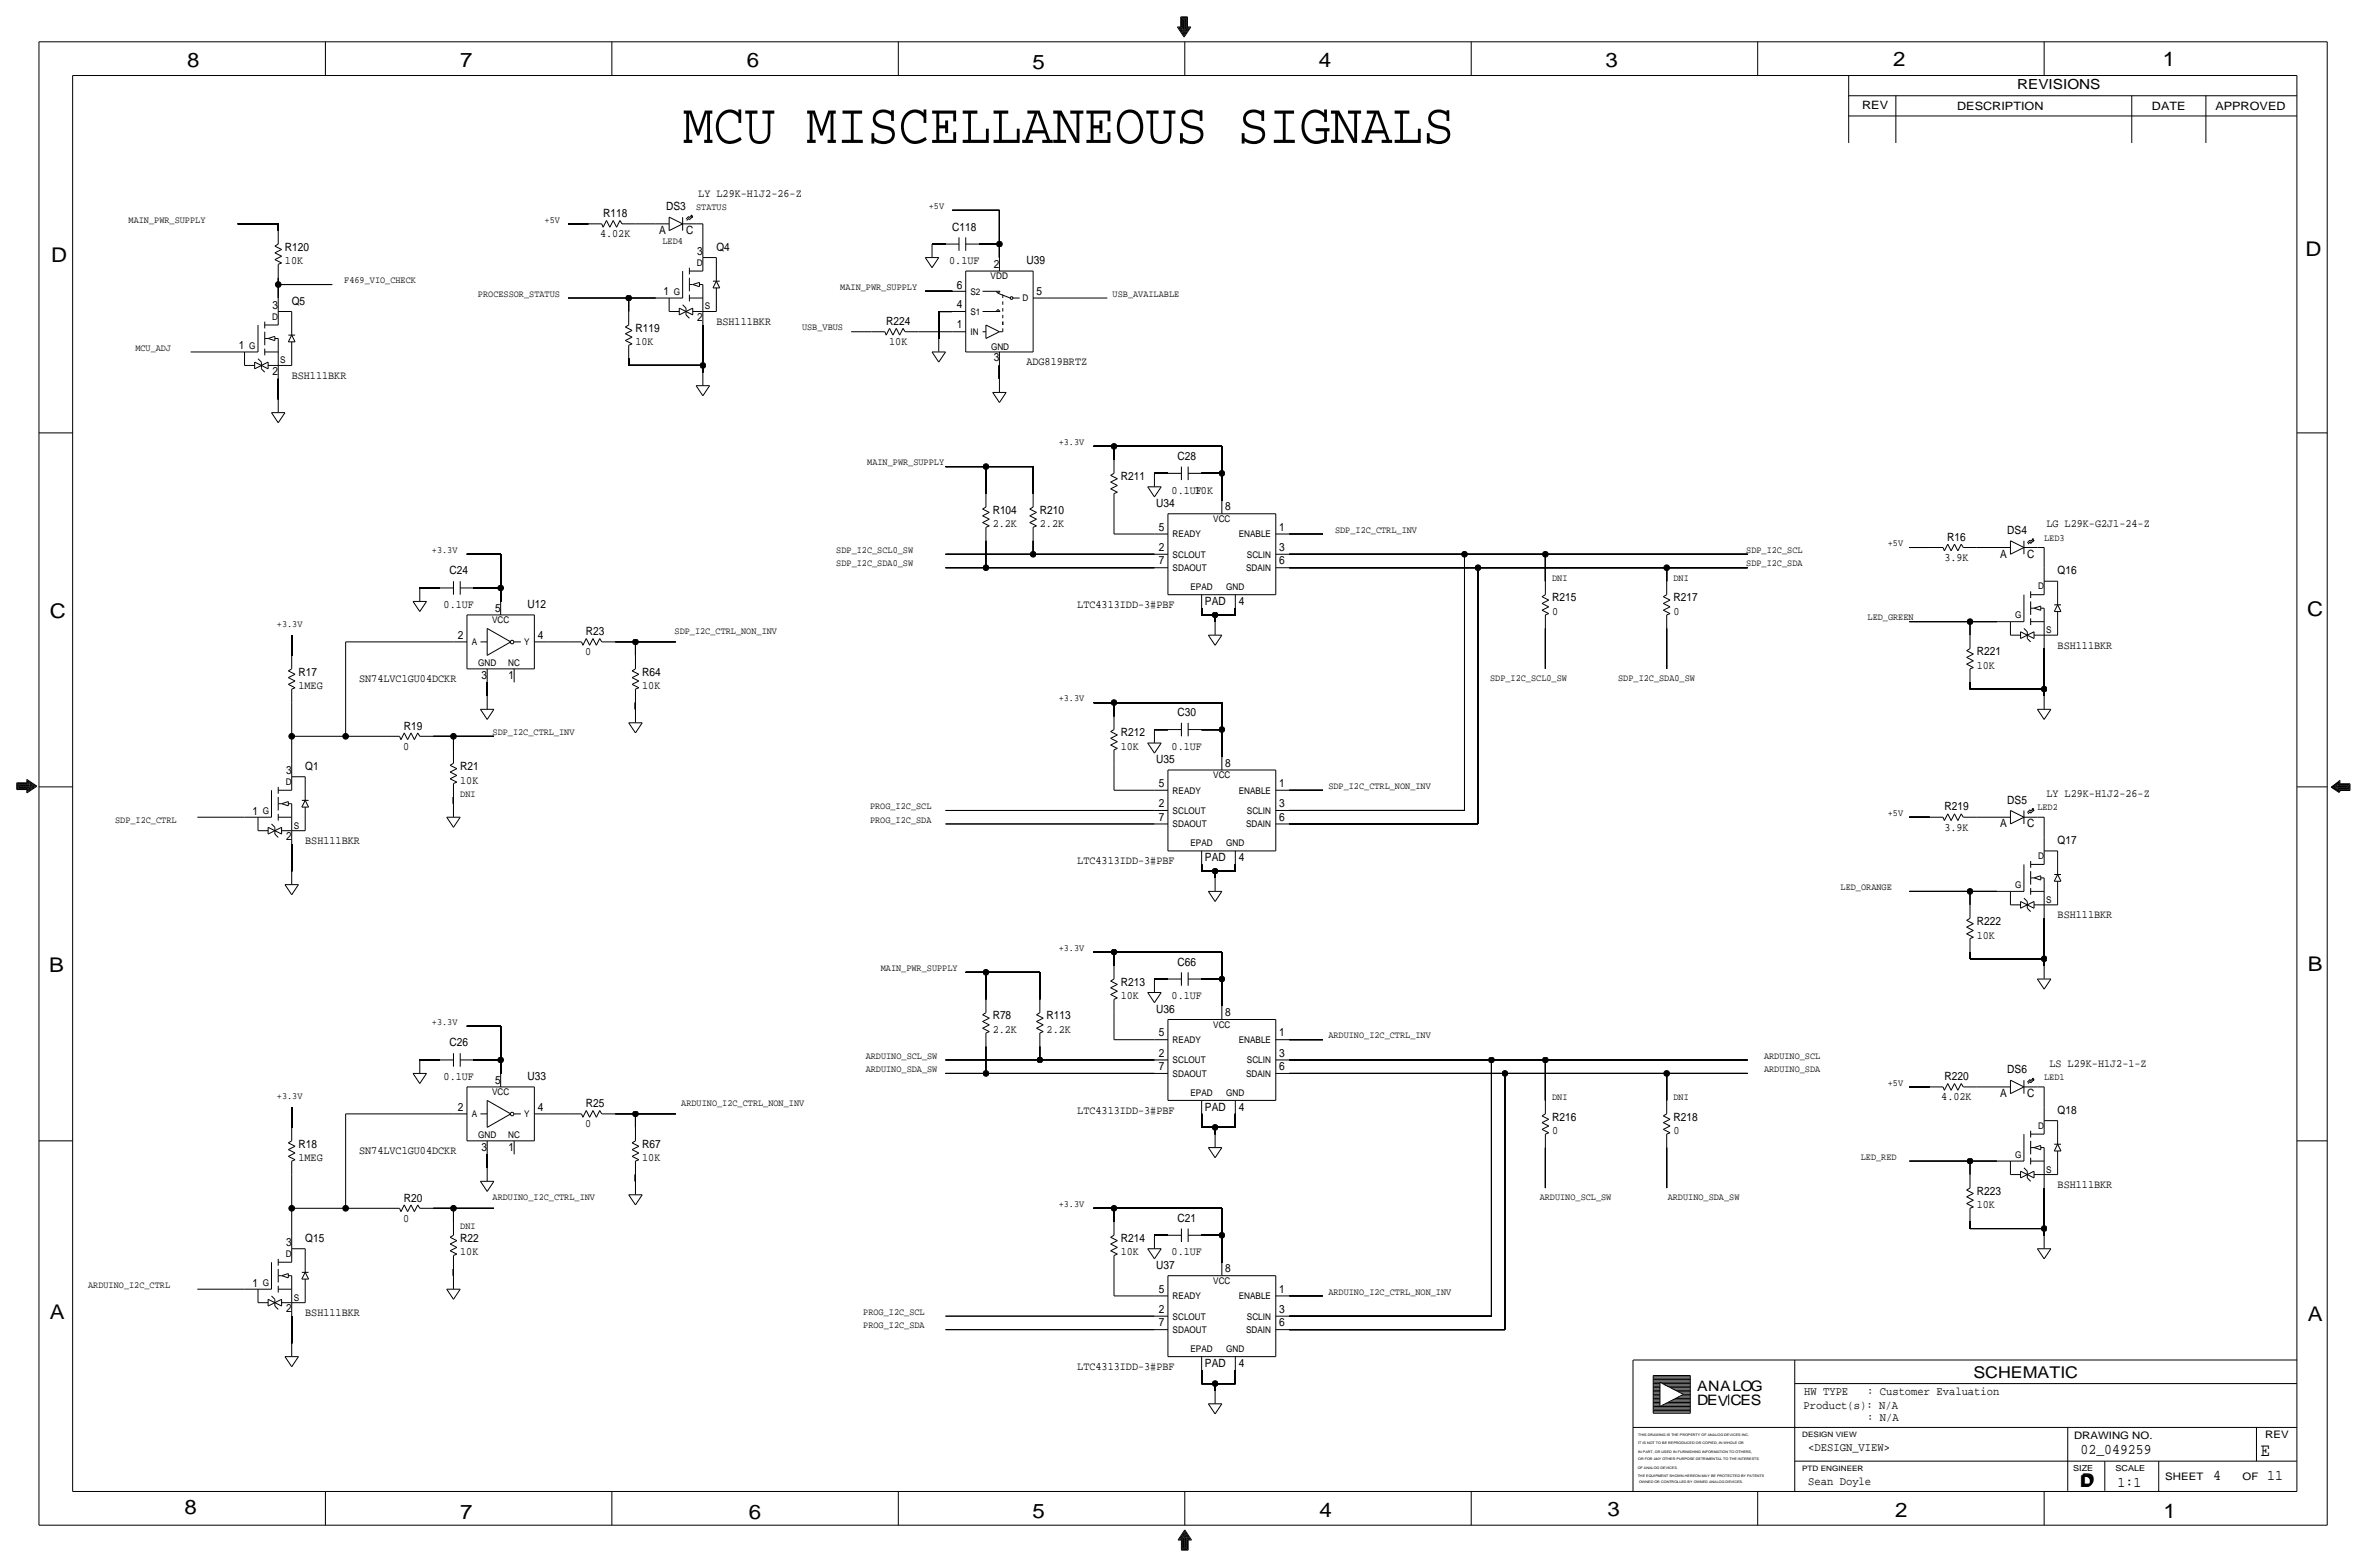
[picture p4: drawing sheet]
<svg xmlns="http://www.w3.org/2000/svg" width="892mm" height="590mm" viewBox="0 0 892 590" stroke-linecap="round" stroke-linejoin="round" font-family="sans-serif">
<defs><g id="words">
<text font-size="21.7" x="257.3" y="53.8">MCU MISCELLANEOUS SIGNALS</text>
<g font-size="7.6">
<text x="70.6" y="25.4">8</text>
<text x="173.4" y="25.4">7</text>
<text x="281.4" y="25.1">6</text>
<text x="389.1" y="26.2">5</text>
<text x="497" y="25.4">4</text>
<text x="605" y="25.1">3</text>
<text x="713.4" y="24.9">2</text>
<text x="815" y="24.9">1</text>
<text x="19.3" y="98.8">D</text>
<text x="868.9" y="96.5">D</text>
<text x="18.7" y="232.7">C</text>
<text x="869.4" y="232.2">C</text>
<text x="869.6" y="365.8">B</text>
<text x="18.5" y="366">B</text>
<text x="18.7" y="496.8">A</text>
<text x="869.6" y="497.6">A</text>
<text x="69.5" y="570.5">8</text>
<text x="173.4" y="572.3">7</text>
<text x="282.1" y="572.3">6</text>
<text x="389.1" y="571.8">5</text>
<text x="497.3" y="571.5">4</text>
<text x="605.7" y="571.2">3</text>
<text x="714.2" y="571.5">2</text>
<text x="815.3" y="572">1</text>
</g>
<text font-size="7" x="851.9" y="548.4">E</text>
<g font-size="6.1">
<text x="743.7" y="518.9">SCHEMATIC</text>
<text x="783.8" y="560.3">D</text>
<text x="784.3" y="559.8">D</text>
</g>
<g font-size="5.6">
<text x="784" y="547.9">02_049259</text>
<text x="834.1" y="557.5">4</text>
<text x="854.4" y="557.5">11</text>
<text x="798" y="560.1">1:1</text>
</g>
<g font-size="5.4">
<text x="639.5" y="524.2">ANALOG</text>
<text x="639.5" y="529.3">DEVCES</text>
</g>
<text font-size="5.2" x="760.2" y="33.5">REVISIONS</text>
<g font-size="4.4">
<text x="679.9" y="525.5">HW TYPE</text>
<text x="703.6" y="525.5">: Customer Evaluation</text>
<text x="679.7" y="530.9">Product(s): N/A</text>
<text x="703.6" y="535.2">: N/A</text>
<text x="681.4" y="546.6">&lt;DESIGN_VIEW&gt;</text>
<text x="681.4" y="559.3">Sean Doyle</text>
</g>
<g font-size="4.3">
<text x="701.8" y="41.1">REV</text>
<text x="737.6" y="41.4">DESCRIPTION</text>
<text x="811" y="41.4">DATE</text>
<text x="834.8" y="41.4">APPROVED</text>
<text x="263.2" y="74.2">LY L29K-H1J2-26-Z</text>
<text x="227.3" y="81.8">R118</text>
<text x="251" y="79.2">DS3</text>
<text x="226.1" y="89.4">4.02K</text>
<text x="248.4" y="88.1">A</text>
<text x="258.5" y="88.1">C</text>
<text x="358.9" y="86.9">C118</text>
<text x="107.4" y="94.5">R120</text>
<text x="270" y="94.5">Q4</text>
<text x="107.4" y="99.6">10K</text>
<text x="262.7" y="96">3</text>
<text x="357.7" y="99.6">0.1UF</text>
<text x="374.5" y="100.8">2</text>
<text x="386.8" y="99.6">U39</text>
<text x="250" y="111.3">1</text>
<text x="360.5" y="108.7">6</text>
<text x="390.6" y="111">5</text>
<text x="102.7" y="116.3">3</text>
<text x="109.9" y="114.8">Q5</text>
<text x="360.5" y="116.1">4</text>
<text x="239.5" y="125">R119</text>
<text x="262.7" y="120.9">2</text>
<text x="270" y="122.4">BSH111BKR</text>
<text x="334" y="122.4">R224</text>
<text x="360.5" y="123.7">1</text>
<text x="90" y="131.6">1</text>
<text x="239.5" y="130">10K</text>
<text x="335.1" y="130">10K</text>
<text x="374.5" y="136.1">3</text>
<text x="386.8" y="137.7">ADG819BRTZ</text>
<text x="102.7" y="141.2">2</text>
<text x="109.9" y="142.7">BSH111BKR</text>
<text x="443.7" y="173.2">C28</text>
<text x="422.4" y="180.8">R211</text>
<text x="441.5" y="185.9">0.1UF</text>
<text x="450.3" y="185.9">10K</text>
<text x="435.7" y="191">U34</text>
<text x="374.1" y="193.5">R104</text>
<text x="391.9" y="193.5">R210</text>
<text x="461.7" y="192.3">8</text>
<text x="374.1" y="198.6">2.2K</text>
<text x="391.9" y="198.6">2.2K</text>
<text x="436.7" y="199.9">5</text>
<text x="482" y="199.9">1</text>
<text x="733.8" y="203.7">R16</text>
<text x="756.5" y="201.2">DS4</text>
<text x="771.2" y="198.6">LG L29K-G2J1-24-Z</text>
<text x="436.7" y="207.5">2</text>
<text x="482" y="207.5">3</text>
<text x="436.7" y="212.6">7</text>
<text x="482" y="212.6">6</text>
<text x="732.7" y="211.3">3.9K</text>
<text x="753.8" y="210.1">A</text>
<text x="764" y="210.1">C</text>
<text x="169.4" y="216.4">C24</text>
<text x="775.4" y="216.4">Q16</text>
<text x="454.1" y="227.8">PAD</text>
<text x="466.8" y="227.8">4</text>
<text x="584.9" y="226.6">R215</text>
<text x="630.6" y="226.6">R217</text>
<text x="167.2" y="229.1">0.1UF</text>
<text x="186.5" y="230.4">5</text>
<text x="198.8" y="229.1">U12</text>
<text x="406" y="229.1">LTC4313IDD-3#PBF</text>
<text x="584.9" y="231.6">0</text>
<text x="630.6" y="231.6">0</text>
<text x="220.7" y="239.3">R23</text>
<text x="172.6" y="240.5">2</text>
<text x="202.6" y="240.5">4</text>
<text x="775.4" y="244.3">BSH111BKR</text>
<text x="220.5" y="246.9">0</text>
<text x="744.9" y="252">10K</text>
<text x="744.9" y="246.9">R221</text>
<text x="112.5" y="254.5">R17</text>
<text x="135.3" y="257">SN74LVC1GU04DCKR</text>
<text x="181.5" y="255.8">3</text>
<text x="191.6" y="255.8">1</text>
<text x="242" y="254.5">R64</text>
<text x="112.5" y="259.6">1MEG</text>
<text x="242" y="259.6">10K</text>
<text x="443.7" y="269.7">C30</text>
<text x="152.1" y="274.8">R19</text>
<text x="422.4" y="277.4">R212</text>
<text x="152" y="282.4">0</text>
<text x="422.4" y="282.4">10K</text>
<text x="435.7" y="287.5">U35</text>
<text x="441.5" y="282.4">0.1UF</text>
<text x="107.8" y="291.6">3</text>
<text x="115" y="290.1">Q1</text>
<text x="173.4" y="290.1">R21</text>
<text x="461.7" y="288.8">8</text>
<text x="173.4" y="295.1">10K</text>
<text x="436.7" y="296.4">5</text>
<text x="482" y="296.4">1</text>
<text x="436.7" y="304">2</text>
<text x="482" y="304">3</text>
<text x="732.7" y="305.3">R219</text>
<text x="756.5" y="302.8">DS5</text>
<text x="771.2" y="300.2">LY L29K-H1J2-26-Z</text>
<text x="95.1" y="306.8">1</text>
<text x="436.7" y="309.1">7</text>
<text x="482" y="309.1">6</text>
<text x="753.8" y="311.7">A</text>
<text x="764" y="311.7">C</text>
<text x="107.8" y="316.5">2</text>
<text x="732.7" y="312.9">3.9K</text>
<text x="115" y="318">BSH111BKR</text>
<text x="775.4" y="318">Q17</text>
<text x="406" y="325.6">LTC4313IDD-3#PBF</text>
<text x="454.1" y="324.4">PAD</text>
<text x="466.8" y="324.4">4</text>
<text x="775.4" y="345.9">BSH111BKR</text>
<text x="744.9" y="353.6">10K</text>
<text x="744.9" y="348.5">R222</text>
<text x="443.7" y="363.7">C66</text>
<text x="422.4" y="371.3">R213</text>
<text x="422.4" y="376.4">10K</text>
<text x="441.5" y="376.4">0.1UF</text>
<text x="435.7" y="381.5">U36</text>
<text x="461.7" y="382.8">8</text>
<text x="374.1" y="384">R78</text>
<text x="374.1" y="389.1">2.2K</text>
<text x="394.4" y="384">R113</text>
<text x="394.4" y="389.1">2.2K</text>
<text x="169.4" y="394.2">C26</text>
<text x="436.7" y="390.4">5</text>
<text x="482" y="390.4">1</text>
<text x="436.7" y="398">2</text>
<text x="482" y="398">3</text>
<text x="772.3" y="401.8">LS L29K-H1J2-1-Z</text>
<text x="167.2" y="406.9">0.1UF</text>
<text x="198.8" y="406.9">U33</text>
<text x="436.7" y="403.1">7</text>
<text x="482" y="403.1">6</text>
<text x="732.7" y="406.9">R220</text>
<text x="756.5" y="404.4">DS6</text>
<text x="186.5" y="408.2">5</text>
<text x="753.8" y="413.3">A</text>
<text x="764" y="413.3">C</text>
<text x="172.6" y="418.3">2</text>
<text x="202.6" y="418.3">4</text>
<text x="220.7" y="417.1">R25</text>
<text x="406" y="419.6">LTC4313IDD-3#PBF</text>
<text x="454.1" y="418.3">PAD</text>
<text x="466.8" y="418.3">4</text>
<text x="731.6" y="414.5">4.02K</text>
<text x="775.4" y="419.6">Q18</text>
<text x="220.5" y="424.7">0</text>
<text x="584.9" y="422.1">R216</text>
<text x="630.6" y="422.1">R218</text>
<text x="584.9" y="427.2">0</text>
<text x="630.6" y="427.2">0</text>
<text x="112.5" y="432.3">R18</text>
<text x="112.5" y="437.4">1MEG</text>
<text x="135.3" y="434.8">SN74LVC1GU04DCKR</text>
<text x="181.5" y="433.6">3</text>
<text x="191.6" y="433.6">1</text>
<text x="242" y="432.3">R67</text>
<text x="242" y="437.4">10K</text>
<text x="775.4" y="447.5">BSH111BKR</text>
<text x="152.1" y="452.6">R20</text>
<text x="744.9" y="455.2">10K</text>
<text x="744.9" y="450.1">R223</text>
<text x="152" y="460.2">0</text>
<text x="443.7" y="460.2">C21</text>
<text x="115" y="467.9">Q15</text>
<text x="173.4" y="467.9">R22</text>
<text x="422.4" y="467.9">R214</text>
<text x="107.8" y="469.4">3</text>
<text x="173.4" y="472.9">10K</text>
<text x="422.4" y="472.9">10K</text>
<text x="441.5" y="472.9">0.1UF</text>
<text x="435.7" y="478">U37</text>
<text x="461.7" y="479.3">8</text>
<text x="95.1" y="484.6">1</text>
<text x="436.7" y="486.9">5</text>
<text x="482" y="486.9">1</text>
<text x="107.8" y="494.3">2</text>
<text x="115" y="495.8">BSH111BKR</text>
<text x="436.7" y="494.5">2</text>
<text x="482" y="494.5">3</text>
<text x="436.7" y="499.6">7</text>
<text x="482" y="499.6">6</text>
<text x="454.1" y="514.9">PAD</text>
<text x="466.8" y="514.9">4</text>
<text x="406" y="516.1">LTC4313IDD-3#PBF</text>
</g>
<g font-size="3.9">
<text x="781.6" y="542.1">DRAWING NO.</text>
<text x="853.6" y="541.8">REV</text>
<text x="816" y="557.4">SHEET</text>
<text x="845.1" y="557.5">OF</text>
</g>
<g font-size="3.6">
<text x="48.5" y="83.8">MAIN_PWR_SUPPLY</text>
<text x="205.2" y="83.8">+5V</text>
<text x="262.3" y="79.2">STATUS</text>
<text x="350" y="78.7">+5V</text>
<text x="249.6" y="91.9">LED4</text>
<text x="129.7" y="106.7">F469_VIO_CHECK</text>
<text x="180.1" y="111.8">PROCESSOR_STATUS</text>
<text x="316.7" y="109.2">MAIN_PWR_SUPPLY</text>
<text x="419.3" y="111.8">USB_AVAILABLE</text>
<text x="302.3" y="124.5">USB_VBUS</text>
<text x="51" y="132.1">MCU_ADJ</text>
<text x="399" y="167.6">+3.3V</text>
<text x="326.8" y="175.3">MAIN_PWR_SUPPLY</text>
<text x="503.1" y="200.7">SDP_I2C_CTRL_INV</text>
<text x="770.3" y="203.7">LED3</text>
<text x="162.8" y="208.3">+3.3V</text>
<text x="315.2" y="208.3">SDP_I2C_SCL0_SW</text>
<text x="658.1" y="208.3">SDP_I2C_SCL</text>
<text x="711.4" y="205.7">+5V</text>
<text x="315.2" y="213.4">SDP_I2C_SDA0_SW</text>
<text x="658.1" y="213.4">SDP_I2C_SDA</text>
<text x="584.9" y="218.9">DNI</text>
<text x="630.6" y="218.9">DNI</text>
<text x="703.8" y="233.7">LED_GREEN</text>
<text x="104.3" y="236.2">+3.3V</text>
<text x="254.2" y="238.8">SDP_I2C_CTRL_NON_INV</text>
<text x="561.5" y="256.5">SDP_I2C_SCL0_SW</text>
<text x="609.8" y="256.5">SDP_I2C_SDA0_SW</text>
<text x="399" y="264.2">+3.3V</text>
<text x="185.6" y="276.9">SDP_I2C_CTRL_INV</text>
<text x="500.6" y="297.2">SDP_I2C_CTRL_NON_INV</text>
<text x="173.4" y="300.2">DNI</text>
<text x="327.9" y="304.8">PROG_I2C_SCL</text>
<text x="767.8" y="305.3">LED2</text>
<text x="43.4" y="309.9">SDP_I2C_CTRL</text>
<text x="327.9" y="309.9">PROG_I2C_SDA</text>
<text x="711.4" y="307.3">+5V</text>
<text x="693.6" y="335.3">LED_ORANGE</text>
<text x="399" y="358.1">+3.3V</text>
<text x="331.9" y="365.8">MAIN_PWR_SUPPLY</text>
<text x="162.8" y="386.1">+3.3V</text>
<text x="500.6" y="391.2">ARDUINO_I2C_CTRL_INV</text>
<text x="326.2" y="398.8">ARDUINO_SCL_SW</text>
<text x="664.8" y="398.8">ARDUINO_SCL</text>
<text x="326.2" y="403.9">ARDUINO_SDA_SW</text>
<text x="664.8" y="403.9">ARDUINO_SDA</text>
<text x="770.3" y="406.9">LED1</text>
<text x="711.4" y="408.9">+5V</text>
<text x="104.3" y="414">+3.3V</text>
<text x="256.7" y="416.6">ARDUINO_I2C_CTRL_NON_INV</text>
<text x="584.9" y="414.5">DNI</text>
<text x="630.6" y="414.5">DNI</text>
<text x="701.2" y="436.9">LED_RED</text>
<text x="185.6" y="452.1">ARDUINO_I2C_CTRL_INV</text>
<text x="399" y="454.7">+3.3V</text>
<text x="580.2" y="452.1">ARDUINO_SCL_SW</text>
<text x="628.5" y="452.1">ARDUINO_SDA_SW</text>
<text x="173.4" y="462.8">DNI</text>
<text x="33.2" y="485.1">ARDUINO_I2C_CTRL</text>
<text x="500.6" y="487.7">ARDUINO_I2C_CTRL_NON_INV</text>
<text x="325.3" y="495.3">PROG_I2C_SCL</text>
<text x="325.3" y="500.4">PROG_I2C_SDA</text>
</g>
<g font-size="3.5">
<text x="262.6" y="100.1">D</text>
<text x="373.3" y="105.2">VDD</text>
<text x="253.9" y="111">G</text>
<text x="365.7" y="111">S2</text>
<text x="385.3" y="113.5">D</text>
<text x="265.6" y="116.6">S</text>
<text x="365.7" y="118.6">S1</text>
<text x="102.6" y="120.4">D</text>
<text x="93.9" y="131.3">G</text>
<text x="365.7" y="126.2">IN</text>
<text x="373.5" y="131.8">GND</text>
<text x="105.6" y="136.9">S</text>
<text x="457.2" y="196.6">VCC</text>
<text x="441.9" y="202.4">READY</text>
<text x="466.8" y="202.4">ENABLE</text>
<text x="441.9" y="215.1">SDAOUT</text>
<text x="441.9" y="210.1">SCLOUT</text>
<text x="469.6" y="215.1">SDAIN</text>
<text x="469.9" y="210.1">SCLIN</text>
<text x="768.1" y="222">D</text>
<text x="448.6" y="222.2">EPAD</text>
<text x="462.1" y="222.2">GND</text>
<text x="759.4" y="232.9">G</text>
<text x="185.4" y="234.7">VCC</text>
<text x="771.1" y="238.5">S</text>
<text x="177.7" y="243.1">A</text>
<text x="197.5" y="243.1">Y</text>
<text x="180.2" y="251">GND</text>
<text x="191.5" y="251">NC</text>
<text x="457.2" y="293.1">VCC</text>
<text x="107.7" y="295.7">D</text>
<text x="441.9" y="299">READY</text>
<text x="466.8" y="299">ENABLE</text>
<text x="99" y="306.6">G</text>
<text x="441.9" y="311.7">SDAOUT</text>
<text x="441.9" y="306.6">SCLOUT</text>
<text x="469.6" y="311.7">SDAIN</text>
<text x="469.9" y="306.6">SCLIN</text>
<text x="110.7" y="312.2">S</text>
<text x="448.6" y="318.8">EPAD</text>
<text x="462.1" y="318.8">GND</text>
<text x="768.1" y="323.6">D</text>
<text x="759.4" y="334.5">G</text>
<text x="771.1" y="340.1">S</text>
<text x="457.2" y="387.1">VCC</text>
<text x="441.9" y="392.9">READY</text>
<text x="466.8" y="392.9">ENABLE</text>
<text x="441.9" y="400.6">SCLOUT</text>
<text x="469.9" y="400.6">SCLIN</text>
<text x="441.9" y="405.6">SDAOUT</text>
<text x="469.6" y="405.6">SDAIN</text>
<text x="185.4" y="412.5">VCC</text>
<text x="448.6" y="412.8">EPAD</text>
<text x="462.1" y="412.8">GND</text>
<text x="177.7" y="420.9">A</text>
<text x="197.5" y="420.9">Y</text>
<text x="768.1" y="425.2">D</text>
<text x="180.2" y="428.8">GND</text>
<text x="191.5" y="428.8">NC</text>
<text x="759.4" y="436.1">G</text>
<text x="771.1" y="441.7">S</text>
<text x="107.7" y="473.5">D</text>
<text x="99" y="484.4">G</text>
<text x="457.2" y="483.6">VCC</text>
<text x="110.7" y="490">S</text>
<text x="441.9" y="489.5">READY</text>
<text x="466.8" y="489.5">ENABLE</text>
<text x="441.9" y="497.1">SCLOUT</text>
<text x="469.9" y="497.1">SCLIN</text>
<text x="441.9" y="502.2">SDAOUT</text>
<text x="469.6" y="502.2">SDAIN</text>
<text x="448.6" y="509.3">EPAD</text>
<text x="462.1" y="509.3">GND</text>
</g>
<g font-size="3.1">
<text x="781.3" y="554">SIZE</text>
<text x="797.3" y="554">SCALE</text>
</g>
<g font-size="2.8">
<text x="679.1" y="541.3">DESIGN VIEW</text>
<text x="679.1" y="554">PTD ENGINEER</text>
</g>
<g font-size="1.3">
<text x="617.3" y="541.1">THIS DRAWING IS THE PROPERTY OF ANALOG DEVICES INC.</text>
<text x="617.3" y="543.9">IT IS NOT TO BE REPRODUCED OR COPIED, IN WHOLE OR</text>
<text x="617.3" y="547.2">IN PART, OR USED IN FURNISHING INFORMATION TO OTHERS,</text>
<text x="617.3" y="550">OR FOR ANY OTHER PURPOSE DETRIMENTAL TO THE INTERESTS</text>
<text x="617.2" y="556.3">THE EQUIPMENT SHOWN HEREON MAY BE PROTECTED BY PATENTS</text>
<text x="617.2" y="553.2">OF ANALOG DEVICES.</text>
<text x="617.7" y="558.8">OWNED OR CONTROLLED BY OWNED ANALOG DEVICES.</text>
</g>
</g></defs>
<!-- layer: Nets -->
<g fill="none" stroke="#000" stroke-width=".38">
<path d="M358.9 79.2h17.7zM376.6 79.2v12.7zM89.6 84.3h15.3zM104.9 84.3v2.6zM214.1 84.3h7.6zM239.5 84.3h7.6zM262.3 84.3h2.6zM264.9 84.3v7.6zM351.2 91.9h5.1zM369 91.9h7.6zM376.6 91.9v5.1zM104.9 107.2v5.1z"/>
<path d="M104.9 107.2h20.3zM104.9 104.6v2.6zM214.1 112.3h22.8zM236.9 112.3v5zM236.9 112.3h10.2zM348.7 109.7h10.2zM353.8 117.3v10.2zM353.8 117.3h5.1zM394.4 112.3h22.9zM71.8 132.6h15.3zM236.9 135.1v2.6zM236.9 137.7h28z"/>
<path d="M264.9 137.7v2.5zM264.9 122.4v15.3zM320.8 125h7.6zM346.2 125h12.7zM376.6 137.7v5zM104.9 142.7v7.7zM356.3 175.8h15.3zM371.6 175.8v10.1zM371.6 175.8h17.7zM389.3 175.8v10.1zM412.2 168.1h7.6zM419.8 168.1v5.1z"/>
<path d="M419.8 168.1h40.7zM435.1 178.3h5zM452.8 178.3h7.7zM460.5 178.3v10.2zM460.5 168.1v10.2zM419.8 191v10.2zM176 208.8h12.7zM188.7 208.8v12.7zM356.3 208.8h33zM356.3 213.9h15.3zM371.6 203.7v10.2zM371.6 213.9h63.5z"/>
<path d="M389.3 203.7v5.1zM389.3 208.8h45.8zM419.8 201.2h15.3zM485.9 201.2h12.7zM485.9 208.8h66zM485.9 213.9h71.1zM551.9 208.8v96.5zM551.9 208.8h30.5zM557 213.9v96.5zM557 213.9h71.1zM582.4 208.8v10.1zM582.4 208.8h76.2z"/>
<path d="M628.1 213.9v5zM628.1 213.9h30.5zM719.5 206.2h7.7zM744.9 206.2h7.7zM767.8 206.2h2.5zM770.3 206.2v7.7zM109.9 239.3v7.6zM158.2 221.5h7.6zM178.5 221.5h10.2zM188.7 221.5v5.1zM452.8 229.1v2.5zM452.8 231.6h5.1z"/>
<path d="M457.9 231.6v2.6zM457.9 231.6h7.6zM465.5 229.1v2.5zM582.4 236.7v15.3zM628.1 236.7v15.3zM719.5 234.2h22.9zM742.4 234.2v5.1zM742.4 234.2h10.2zM130.3 241.8h40.6zM130.3 241.8v35.6zM183.6 257v5.1zM206.5 241.8h7.6z"/>
<path d="M231.9 241.8h7.6zM239.5 241.8v5.1zM239.5 241.8h15.2zM742.4 257v2.6zM742.4 259.6h27.9zM770.3 259.6v2.5zM770.3 244.3v15.3zM109.9 277.4v10.1zM109.9 264.7v12.7zM109.9 277.4h20.4zM130.3 277.4h15.2zM163.3 277.4h7.6z"/>
<path d="M170.9 277.4v5zM170.9 277.4h15.2zM239.5 264.7v2.5zM412.2 264.7h7.6zM419.8 264.7v5zM419.8 264.7h40.7zM435.1 274.8h5zM452.8 274.8h7.7zM460.5 274.8v10.2zM460.5 264.7v10.1zM419.8 287.5v10.2zM419.8 297.7h15.3z"/>
<path d="M485.9 297.7h12.7zM74.4 307.8h17.8zM109.9 318v10.2zM170.9 300.2v2.6zM356.3 310.4h78.8zM356.3 305.3h78.8zM485.9 305.3h66zM485.9 310.4h71.1zM719.5 307.8h7.7zM744.9 307.8h7.7zM767.8 307.8h2.5zM770.3 307.8v7.7z"/>
<path d="M452.8 328.2h5.1zM452.8 325.6v2.6zM457.9 328.2v2.5zM457.9 328.2h7.6zM465.5 325.6v2.6zM719.5 335.8h22.9zM742.4 335.8v5.1zM742.4 335.8h10.2zM412.2 358.6h7.6zM419.8 358.6v5.1zM419.8 358.6h40.7zM460.5 358.6v10.2z"/>
<path d="M742.4 358.6v2.6zM770.3 345.9v15.3zM363.9 366.3h7.7zM371.6 366.3v10.1zM371.6 366.3h20.3zM391.9 366.3v10.1zM435.1 368.8h5zM452.8 368.8h7.7zM460.5 368.8v10.2zM742.4 361.2h27.9zM770.3 361.2v2.5zM158.2 399.3h7.6z"/>
<path d="M176 386.6h12.7zM178.5 399.3h10.2zM188.7 399.3v5.1zM188.7 386.6v12.7zM356.3 399.3h35.6zM371.6 394.2v10.2zM391.9 394.2v5.1zM391.9 399.3h43.2zM419.8 381.5v10.2zM419.8 391.7h15.3zM485.9 391.7h12.7zM485.9 399.3h76.2z"/>
<path d="M562.1 399.3v96.5zM562.1 399.3h20.3zM582.4 399.3v15.2zM582.4 399.3h76.2zM109.9 417.1v7.6zM130.3 419.6h40.6zM130.3 419.6v35.6zM206.5 419.6h7.6zM231.9 419.6h7.6zM239.5 419.6v5.1zM239.5 419.6h15.2zM356.3 404.4h15.3z"/>
<path d="M371.6 404.4h63.5zM452.8 419.6v5.1zM465.5 419.6v5.1zM485.9 404.4h81.2zM567.1 404.4v96.5zM567.1 404.4h61zM628.1 404.4v10.1zM628.1 404.4h30.5zM719.5 409.4h7.7zM744.9 409.4h7.7zM767.8 409.4h2.5zM770.3 409.4v7.7z"/>
<path d="M183.6 434.8v5.1zM452.8 424.7h5.1zM457.9 424.7v2.5zM457.9 424.7h7.6zM582.4 432.3v15.2zM628.1 432.3v15.2zM719.5 437.4h22.9zM742.4 437.4v5.1zM742.4 437.4h10.2zM109.9 455.2v10.1zM109.9 442.5v12.7zM109.9 455.2h20.4z"/>
<path d="M130.3 455.2h15.2zM163.3 455.2h7.6zM170.9 455.2v5zM170.9 455.2h15.2zM239.5 442.5v2.5zM412.2 455.2h7.6zM419.8 455.2v5zM419.8 455.2h40.7zM460.5 455.2v10.1zM770.3 447.5v15.3zM170.9 478v2.6zM419.8 478v10.2z"/>
<path d="M435.1 465.3h5zM452.8 465.3h7.7zM460.5 465.3v10.2zM742.4 460.2v2.6zM742.4 462.8h27.9zM770.3 462.8v2.5zM74.4 485.6h17.8zM109.9 495.8v10.2zM356.3 495.8h78.8zM419.8 488.2h15.3zM485.9 488.2h12.7zM485.9 495.8h76.2z"/>
<path d="M356.3 500.9h78.8zM452.8 516.1v5.1zM465.5 516.1v5.1zM485.9 500.9h81.2zM452.8 521.2h5.1zM457.9 521.2v2.5zM457.9 521.2h7.6z"/>
</g>
<g fill="#000" stroke="#000" stroke-width=".38">
<circle cx="376.6" cy="91.9" r="1.07"/>
<circle cx="104.9" cy="107.2" r="1.07"/>
<circle cx="236.9" cy="112.3" r="1.07"/>
<circle cx="264.9" cy="137.7" r="1.07"/>
<circle cx="371.6" cy="175.8" r="1.07"/>
<circle cx="419.8" cy="168.1" r="1.07"/>
<circle cx="460.5" cy="178.3" r="1.07"/>
<circle cx="371.6" cy="213.9" r="1.07"/>
<circle cx="389.3" cy="208.8" r="1.07"/>
<circle cx="551.9" cy="208.8" r="1.07"/>
<circle cx="557" cy="213.9" r="1.07"/>
<circle cx="582.4" cy="208.8" r="1.07"/>
<circle cx="628.1" cy="213.9" r="1.07"/>
<circle cx="188.7" cy="221.5" r="1.07"/>
<circle cx="457.9" cy="231.6" r="1.07"/>
<circle cx="742.4" cy="234.2" r="1.07"/>
<circle cx="239.5" cy="241.8" r="1.07"/>
<circle cx="770.3" cy="259.6" r="1.07"/>
<circle cx="109.9" cy="277.4" r="1.07"/>
<circle cx="130.3" cy="277.4" r="1.07"/>
<circle cx="170.9" cy="277.4" r="1.07"/>
<circle cx="419.8" cy="264.7" r="1.07"/>
<circle cx="460.5" cy="274.8" r="1.07"/>
<circle cx="457.9" cy="328.2" r="1.07"/>
<circle cx="742.4" cy="335.8" r="1.07"/>
<circle cx="419.8" cy="358.6" r="1.07"/>
<circle cx="371.6" cy="366.3" r="1.07"/>
<circle cx="460.5" cy="368.8" r="1.07"/>
<circle cx="770.3" cy="361.2" r="1.07"/>
<circle cx="188.7" cy="399.3" r="1.07"/>
<circle cx="391.9" cy="399.3" r="1.07"/>
<circle cx="562.1" cy="399.3" r="1.07"/>
<circle cx="582.4" cy="399.3" r="1.07"/>
<circle cx="239.5" cy="419.6" r="1.07"/>
<circle cx="371.6" cy="404.4" r="1.07"/>
<circle cx="567.1" cy="404.4" r="1.07"/>
<circle cx="628.1" cy="404.4" r="1.07"/>
<circle cx="457.9" cy="424.7" r="1.07"/>
<circle cx="742.4" cy="437.4" r="1.07"/>
<circle cx="109.9" cy="455.2" r="1.07"/>
<circle cx="130.3" cy="455.2" r="1.07"/>
<circle cx="170.9" cy="455.2" r="1.07"/>
<circle cx="419.8" cy="455.2" r="1.07"/>
<circle cx="460.5" cy="465.3" r="1.07"/>
<circle cx="770.3" cy="462.8" r="1.07"/>
<circle cx="457.9" cy="521.2" r="1.07"/>
</g>
<!-- layer: Components -->
<g fill="none" stroke="#000" stroke-width=".38">
<path d="M103.6 92.7l1.3-.8zM103.6 92.7l2.5 1.3zM103.6 95.2l2.5-1.2zM103.6 95.2l2.5 1.3zM103.6 97.8l2.5-1.3zM103.6 97.8l2.5 1.3zM104.9 99.6v5zM104.9 86.9v5zM104.9 99.6l1.2-.5zM221.7 84.3h5.1zM226.8 84.3l.5 1.3zM228.5 83.1l1.3 2.5z"/>
<path d="M228.5 83.1l-1.2 2.5zM231.1 83.1l1.3 2.5zM231.1 83.1l-1.3 2.5zM233.6 83.1l.8 1.2zM233.6 83.1l-1.2 2.5zM234.4 84.3h5.1zM247.1 84.3h5zM252.2 81.8l5.1 2.5zM252.2 81.8v5.1zM252.2 86.9l5.1-2.6zM257.3 84.3h5zM257.3 81.8v5.1z"/>
<path d="M259.5 81.5l-1 1zM259.5 81.5l.3 .5zM259.5 82.3l.3 .5zM259.5 82.3l-.7 .8zM260.3 81.3l.5-.3zM260.6 81.8l.5-.3zM260.8 81l-1 1zM260.8 81l-.2 .5zM261.1 81.5l-1.3 1.3zM261.1 81.5l-.3 .5zM264.9 91.9v5.1zM264.9 97v5.1z"/>
<path d="M264.9 97h5.1zM270 97v8.9zM348.7 97l2.5 3.8zM348.7 97h5.1zM351.2 91.9v5zM353.8 97l-2.6 3.8zM356.3 91.9h5.1zM361.4 89.4v5.1zM363.9 91.9h5.1zM363.9 89.4v5.1zM376.6 97v5.1zM104.9 112.3v5z"/>
<path d="M104.9 117.3v5.1zM104.9 117.3h5zM109.9 117.3v8.9zM236.9 117.3v5.1zM247.1 112.3h5.1zM252.2 112.3h5.1zM252.2 112.3v5zM252.2 117.3h3.8zM256 118.6l2.5-1.3zM256 116.1v2.5zM256 116.1l2.5 1.2zM257.3 114.8l1.2 1.3z"/>
<path d="M257.3 102.1v10.2zM258.5 118.6l1.3 1.3zM258.5 116.1v2.5zM258.5 117.3l2.6 1.3zM258.5 117.3l2.6-1.2zM259.8 100.8v2.6zM259.8 102.1h5.1zM259.8 111v2.5zM259.8 112.3h5.1zM259.8 104.6v5.1zM259.8 107.2h1.3zM261.1 116.1v2.5z"/>
<path d="M261.1 117.3h3.8zM261.1 107.2l2.5-.8zM261.1 107.2l2.5 .8zM263.6 106.4v1.5zM263.6 107.2h1.3zM264.9 117.3v5.1zM264.9 112.3v5zM264.9 117.3h5.1zM264.9 107.2v5.1zM268.7 108.5h2.5zM268.7 105.9h2.5zM270 105.9l-1.3 2.6z"/>
<path d="M270 105.9l1.2 2.6zM270 108.5v8.8zM358.9 117.3h5zM358.9 109.7h5zM363.9 102.1h25.4zM363.9 102.1v30.5zM370.3 109.7h5.1zM370.3 117.3h5.1zM375.4 109.7l.7 .8zM375.4 109.7h1.5zM375.4 117.3h1.5zM376.1 110.5l4.6 1.8z"/>
<path d="M376.1 116.6l.8 .7zM376.1 116.6l-.7 .7zM376.9 109.7l-.8 .8zM377.9 118.6v1.3zM377.9 116.1v1.2zM377.9 113.5v1.3zM377.9 111v1.3zM381.7 112.3h2.6zM389.3 112.3h5.1zM389.3 102.1v30.5zM87.1 132.6h5.1zM92.2 132.6h5z"/>
<path d="M92.2 132.6v5.1zM92.2 137.7h3.8zM96 138.9l2.5-1.2zM96 136.4v2.5zM96 136.4l2.5 1.3zM97.2 135.1l1.3 1.3zM97.2 122.4v10.2zM98.5 138.9l1.3 1.3zM98.5 136.4v2.5zM98.5 137.7l2.5 1.2zM98.5 137.7l2.5-1.3zM99.8 121.2v2.5z"/>
<path d="M99.8 122.4h5.1zM99.8 131.3v2.6zM99.8 132.6h5.1zM99.8 125v5zM99.8 127.5h1.2zM101 136.4v2.5zM101 137.7h3.9zM101 127.5l2.6-.8zM101.1 127.5l2.5 .8zM103.6 126.7v1.6zM103.6 127.5h1.3zM104.9 137.7v5z"/>
<path d="M104.9 132.6v5.1zM104.9 137.7h5zM104.9 127.5v5.1zM108.7 128.8h2.5zM108.7 126.2h2.5zM109.9 126.2l-1.2 2.6zM109.9 126.2l1.3 2.6zM109.9 128.8v8.9zM235.7 123.2l1.2-.8zM235.7 123.2l2.5 1.3zM235.7 125.7l2.5-1.2zM235.7 125.7l2.5 1.3z"/>
<path d="M235.7 128.3l2.5-1.3zM235.7 128.3l2.5 1.2zM236.9 130v5.1zM236.9 130l1.3-.5zM328.4 125h5.1zM333.5 125l.5 1.2zM335.2 123.7l1.3 2.5zM335.2 123.7l-1.2 2.5zM337.8 123.7l1.2 2.5zM337.8 123.7l-1.3 2.5zM340.3 123.7l.8 1.3zM340.3 123.7l-1.3 2.5z"/>
<path d="M341.1 125h5.1zM351.2 132.6l2.6 3.8zM351.2 132.6h5.1zM353.8 127.5v5zM356.3 132.6l-2.5 3.8zM358.9 125h5zM363.9 132.6h25.4zM370.3 125h1.3zM371.6 122.4l5 2.6zM371.6 127.5l5-2.5zM371.6 122.4v5.1zM376.6 132.6v5.1z"/>
<path d="M376.6 125h1.3zM377.9 123.7v1.3zM377.9 121.2v1.2zM102.3 155.4l2.6 3.9zM102.3 155.4h5.1zM104.9 150.4v4.9zM107.4 155.4l-2.5 3.9zM262.3 145.3l2.6 3.8zM262.3 145.3h5.1zM264.9 140.2v5zM267.4 145.3l-2.5 3.8zM374.1 147.8l2.5 3.8z"/>
<path d="M374.1 147.8h5.1zM376.6 142.7v5zM379.2 147.8l-2.6 3.8zM418.5 179.1l1.3-.8zM418.5 179.1l2.6 1.2zM419.8 173.2v5.1zM435.1 178.3v5zM440.1 178.3h5.1zM445.2 175.8v5zM447.8 178.3h5zM447.8 175.8v5zM370.3 191.8l1.3-.8z"/>
<path d="M370.3 191.8l2.5 1.2zM370.3 194.3l2.5-1.3zM370.3 194.3l2.5 1.3zM370.3 196.8l2.5-1.2zM370.3 196.8l2.5 1.3zM371.6 198.6v5.1zM371.6 185.9v5.1zM371.6 198.6l1.2-.5zM388.1 191.8l1.2-.8zM388.1 191.8l2.5 1.2zM388.1 194.3l2.5-1.3zM388.1 194.3l2.5 1.3z"/>
<path d="M388.1 196.8l2.5-1.2zM388.1 196.8l2.5 1.3zM389.3 198.6v5.1zM389.3 185.9v5.1zM389.3 198.6l1.3-.5zM418.5 181.6l2.6-1.3zM418.5 181.6l2.6 1.3zM418.5 184.1l2.6-1.2zM418.5 184.1l2.6 1.3zM419.8 185.9v5.1zM419.8 185.9l1.3-.5zM432.5 183.4l2.6 3.8z"/>
<path d="M432.5 183.4h5.1zM437.6 183.4l-2.5 3.8zM440.1 193.5v30.5zM440.1 193.5h40.7zM460.5 188.5v5zM480.8 193.5v30.5zM170.9 218.9v5.1zM173.4 218.9v5.1zM435.1 213.9h5zM435.1 201.2h5zM435.1 208.8h5zM480.8 213.9h5.1z"/>
<path d="M480.8 208.8h5.1zM480.8 201.2h5.1zM582.4 218.9v5.1zM628.1 218.9v5.1zM727.2 206.2h5zM732.2 206.2l.5 1.3zM734 205l1.3 2.5zM734 205l-1.3 2.5zM736.5 205l1.3 2.5zM736.5 205l-1.2 2.5zM739.1 205l.8 1.2zM739.1 205l-1.3 2.5z"/>
<path d="M739.9 206.2h5zM752.6 206.2h5zM757.6 203.7l5.1 2.5zM757.6 203.7v5.1zM757.6 208.8l5.1-2.6zM762.7 206.2h5.1zM762.7 203.7v5.1zM764.2 205l.8-.8zM765 203.5l-1 1zM765 203.5l.3 .5zM765 204.2l.3 .5zM765.8 203.2l.5-.3z"/>
<path d="M766 203.7l.5-.2zM766.3 202.9l-1 1.1zM766.3 202.9l-.3 .6zM766.5 203.5l-1.2 1.2zM766.5 203.5l-.2 .5zM770.3 213.9v5zM770.3 218.9v5.1zM770.3 218.9h5.1zM775.4 218.9v8.9zM155.7 226.6l2.5 3.8zM155.7 226.6h5zM158.2 221.5v5z"/>
<path d="M160.7 226.6l-2.5 3.8zM165.8 221.5h5.1zM173.4 221.5h5.1zM176 231.6h25.4zM176 231.6v20.4zM183.6 236.7l8.9 5.1zM183.6 236.7v10.2zM188.7 226.6v5zM201.4 231.6v20.4zM440.1 224h40.7zM452.8 224v5.1zM455.4 239.3l2.5 3.8z"/>
<path d="M455.4 239.3h5.1zM457.9 234.2v5zM460.5 239.3l-2.6 3.8zM465.5 224v5.1zM581.1 224.8l1.3-.8zM581.1 224.8l2.5 1.3zM581.1 227.3l2.5-1.2zM581.1 227.3l2.5 1.3zM581.1 229.9l2.5-1.3zM581.1 229.9l2.5 1.2zM582.4 231.6v5.1zM582.4 231.6l1.2-.5z"/>
<path d="M626.8 224.8l1.3-.8zM626.8 224.8l2.6 1.3zM626.8 227.3l2.6-1.2zM626.8 227.3l2.6 1.3zM626.8 229.9l2.6-1.3zM626.8 229.9l2.6 1.2zM628.1 231.6v5.1zM628.1 231.6l1.3-.5zM742.4 239.3v5zM752.6 234.2h5zM757.6 234.2h5.1zM757.6 234.2v5.1z"/>
<path d="M757.6 239.3h3.8zM761.4 238v2.5zM761.4 238l2.6 1.3zM762.7 236.7l1.3 1.3zM762.7 224v10.2zM764 238v2.5zM764 239.3l2.5 1.2zM764 239.3l2.5-1.3zM765.3 222.8v2.5zM765.3 224h5zM765.3 232.9v2.6zM765.3 234.2h5z"/>
<path d="M765.3 226.6v5zM765.3 229.1h1.2zM766.5 238v2.5zM766.5 239.3h3.8zM766.5 229.1l2.6-.8zM766.6 229.1l2.5 .8zM769.1 228.3v1.6zM769.1 229.1h1.2zM770.3 239.3v5zM770.3 234.2v5.1zM770.3 239.3h5.1zM770.3 229.1v5.1z"/>
<path d="M774.1 230.4h2.6zM774.1 227.8h2.6zM775.4 227.8l-1.3 2.6zM775.4 227.8l1.3 2.6zM775.4 230.4v8.9zM108.7 252.7l1.2-.7zM108.7 252.7l2.5 1.3zM108.7 255.3l2.5-1.3zM108.7 255.3l2.5 1.2zM108.7 257.8l2.5-1.3zM108.7 257.8l2.5 1.3zM109.9 259.6v5.1z"/>
<path d="M109.9 246.9v5.1zM109.9 259.6l1.3-.5zM170.9 241.8h5.1zM176 252h25.4zM181.1 241.8h2.5zM183.6 252v5zM183.6 246.9l8.9-5.1zM193.8 252v5zM193.8 241.8h2.5zM201.4 241.8h5.1zM214.1 241.8h5.1zM219.2 241.8l.5 1.3z"/>
<path d="M220.9 240.5l1.3 2.6zM220.9 240.5l-1.2 2.6zM223.5 240.5l1.2 2.6zM223.5 240.5l-1.3 2.6zM226 240.5l.8 1.3zM226 240.5l-1.3 2.6zM226.8 241.8h5.1zM238.2 252.7l1.3-.7zM238.2 252.7l2.5 1.3zM238.2 255.3l2.5-1.3zM238.2 255.3l2.5 1.2zM238.2 257.8l2.5-1.3z"/>
<path d="M238.2 257.8l2.5 1.3zM239.5 259.6v5.1zM239.5 246.9v5.1zM239.5 259.6l1.2-.5zM741.1 245.1l1.3-.8zM741.1 245.1l2.6 1.3zM741.1 247.6l2.6-1.2zM741.1 247.6l2.6 1.3zM741.1 250.2l2.6-1.3zM741.1 250.2l2.6 1.3zM742.4 252v5zM742.4 252l1.3-.5z"/>
<path d="M761.4 240.5l2.6-1.2zM764 240.5l1.3 1.3zM145.5 277.4h5.1zM150.6 277.4l.5 1.2zM152.3 276.1l1.3 2.5zM152.3 276.1l-1.2 2.5zM154.9 276.1l1.3 2.5zM154.9 276.1l-1.3 2.5zM157.4 276.1l.8 1.3zM157.4 276.1l-1.2 2.5zM158.2 277.4h5.1zM181.1 267.2l2.5 3.8z"/>
<path d="M181.1 267.2h5zM183.6 262.1v5zM186.1 267.2l-2.5 3.8zM236.9 272.3l2.6 3.8zM236.9 272.3h5.1zM239.5 267.2v5zM242 272.3l-2.5 3.8zM418.5 275.6l1.3-.8zM418.5 275.6l2.6 1.3zM418.5 278.1l2.6-1.2zM418.5 278.1l2.6 1.3zM419.8 269.7v5.1z"/>
<path d="M432.5 279.9l2.6 3.8zM432.5 279.9h5.1zM435.1 274.8v5zM437.6 279.9l-2.5 3.8zM440.1 274.8h5.1zM445.2 272.3v5.1zM447.8 274.8h5zM447.8 272.3v5.1zM767.8 267.2l2.5 3.8zM767.8 267.2h5.1zM770.3 262.1v5zM772.9 267.2l-2.6 3.8z"/>
<path d="M102.3 297.7v10.1zM104.9 296.4v2.6zM104.9 297.7h5zM109.9 287.5v5.1zM109.9 292.6v5.1zM109.9 292.6h5.1zM115 292.6v8.9zM169.6 288.3l1.3-.8zM169.6 288.3l2.6 1.3zM169.6 290.8l2.6-1.2zM169.6 290.8l2.6 1.3zM169.6 293.4l2.6-1.3z"/>
<path d="M169.6 293.4l2.6 1.2zM170.9 295.1v5.1zM170.9 282.4v5.1zM170.9 295.1l1.3-.5zM418.5 280.7l2.6-1.3zM418.5 280.7l2.6 1.2zM419.8 282.4v5.1zM419.8 282.4l1.3-.5zM435.1 297.7h5zM440.1 290.1v30.4zM440.1 290.1h40.7zM460.5 285v5.1z"/>
<path d="M480.8 297.7h5.1zM480.8 290.1v30.4zM92.2 307.8h5zM97.2 307.8h5.1zM97.2 307.8v5.1zM97.2 312.9h3.8zM101 314.2l2.6-1.3zM101 311.7v2.5zM101 311.7l2.6 1.2zM102.3 310.4l1.3 1.3zM103.6 314.2l1.3 1.3zM103.6 311.7v2.5z"/>
<path d="M103.6 312.9l2.5 1.3zM103.6 312.9l2.5-1.2zM104.9 306.6v2.5zM104.9 307.8h5zM104.9 300.2v5.1zM104.9 302.8h1.2zM106.1 311.7v2.5zM106.1 312.9h3.8zM106.1 302.8l2.6-.8zM106.2 302.8l2.5 .8zM108.7 302v1.5zM108.7 302.8h1.2z"/>
<path d="M109.9 312.9v5.1zM109.9 307.8v5.1zM109.9 312.9h5.1zM109.9 302.8v5zM113.7 304h2.6zM113.7 301.5h2.6zM115 301.5l-1.3 2.5zM115 301.5l1.3 2.5zM115 304v8.9zM168.4 307.8l2.5 3.9zM168.4 307.8h5zM170.9 302.8v4.9z"/>
<path d="M173.4 307.8l-2.5 3.9zM435.1 310.4h5zM435.1 305.3h5zM480.8 310.4h5.1zM480.8 305.3h5.1zM727.2 307.8h5zM732.2 307.8l.5 1.3zM734 306.6l1.3 2.5zM734 306.6l-1.3 2.5zM736.5 306.6l1.3 2.5zM736.5 306.6l-1.2 2.5zM739.1 306.6l.8 1.2z"/>
<path d="M739.1 306.6l-1.3 2.5zM739.9 307.8h5zM752.6 307.8h5zM757.6 305.3l5.1 2.5zM757.6 305.3v5.1zM757.6 310.4l5.1-2.6zM762.7 307.8h5.1zM762.7 305.3v5.1zM764 306.1l1-1zM764.2 306.6l.8-.8zM765 305.1l.3 .5zM765 305.8l.3 .5z"/>
<path d="M765.8 304.8l.5-.3zM766 305.3l.5-.2zM766.3 304.5l-1 1.1zM766.3 304.5l-.3 .6zM766.5 305.1l-1.2 1.2zM766.5 305.1l-.2 .5zM770.3 315.5v5zM107.4 333.2l2.5 3.9zM107.4 333.2h5.1zM109.9 328.2v4.9zM112.5 333.2l-2.6 3.9zM440.1 320.5h40.7z"/>
<path d="M452.8 320.5v5.1zM455.4 335.8l2.5 3.8zM455.4 335.8h5.1zM457.9 330.7v5zM460.5 335.8l-2.6 3.8zM465.5 320.5v5.1zM752.6 335.8h5zM757.6 335.8h5.1zM757.6 335.8v5.1zM761.4 339.6v2.5zM761.4 339.6l2.6 1.3zM762.7 338.3l1.3 1.3z"/>
<path d="M762.7 325.6v10.2zM764 339.6v2.5zM765.3 324.4v2.5zM765.3 325.6h5zM765.3 334.5v2.6zM765.3 335.8h5zM765.3 328.2v5zM765.3 330.7h1.2zM766.5 339.6v2.5zM766.5 330.7l2.6-.8zM766.6 330.7l2.5 .8zM769.1 329.9v1.6z"/>
<path d="M769.1 330.7h1.2zM770.3 335.8v5.1zM770.3 320.5v5.1zM770.3 320.5h5.1zM770.3 330.7v5.1zM774.1 332h2.6zM774.1 329.4h2.6zM775.4 329.4l-1.3 2.6zM775.4 329.4l1.3 2.6zM775.4 332v8.9zM775.4 320.5v8.9zM741.1 346.7l1.3-.8z"/>
<path d="M741.1 346.7l2.6 1.3zM741.1 349.2l2.6-1.2zM741.1 349.2l2.6 1.3zM741.1 351.8l2.6-1.3zM741.1 351.8l2.6 1.3zM742.4 353.6v5zM742.4 340.9v5zM742.4 353.6l1.3-.5zM757.6 340.9h3.8zM761.4 342.1l2.6-1.2zM764 342.1l1.3 1.3zM764 340.9l2.5 1.2z"/>
<path d="M764 340.9l2.5-1.3zM766.5 340.9h3.8zM770.3 340.9v5zM770.3 340.9h5.1zM371.6 376.4v5.1zM391.9 376.4v5.1zM418.5 369.6l1.3-.8zM418.5 369.6l2.6 1.2zM418.5 372.1l2.6-1.3zM418.5 372.1l2.6 1.3zM418.5 374.6l2.6-1.2zM418.5 374.6l2.6 1.3z"/>
<path d="M419.8 376.4v5.1zM419.8 363.7v5.1zM419.8 376.4l1.3-.5zM432.5 373.9l2.6 3.8zM432.5 373.9h5.1zM435.1 368.8v5zM437.6 373.9l-2.5 3.8zM440.1 368.8h5.1zM445.2 366.3v5zM447.8 368.8h5zM447.8 366.3v5zM460.5 379v5z"/>
<path d="M767.8 368.8l2.5 3.8zM767.8 368.8h5.1zM770.3 363.7v5zM772.9 368.8l-2.6 3.8zM158.2 399.3v5zM165.8 399.3h5.1zM170.9 396.7v5.1zM173.4 399.3h5.1zM173.4 396.7v5.1zM370.3 382.3l1.3-.8zM370.3 382.3l2.5 1.2zM370.3 384.8l2.5-1.3z"/>
<path d="M370.3 384.8l2.5 1.3zM370.3 387.3l2.5-1.2zM370.3 387.3l2.5 1.3zM371.6 389.1v5.1zM371.6 389.1l1.2-.5zM390.6 382.3l1.3-.8zM390.6 382.3l2.5 1.2zM390.6 384.8l2.5-1.3zM390.6 384.8l2.5 1.3zM390.6 387.3l2.5-1.2zM390.6 387.3l2.5 1.3zM391.9 389.1v5.1z"/>
<path d="M391.9 389.1l1.2-.5zM435.1 391.7h5zM435.1 399.3h5zM440.1 384v30.5zM440.1 384h40.7zM480.8 399.3h5.1zM480.8 391.7h5.1zM480.8 384v30.5zM155.7 404.4l2.5 3.8zM155.7 404.4h5zM160.7 404.4l-2.5 3.8zM170.9 419.6h5.1z"/>
<path d="M176 409.4h25.4zM176 409.4v20.4zM181.1 419.6h2.5zM183.6 414.5l8.9 5.1zM183.6 414.5v10.2zM188.7 404.4v5zM193.8 419.6h2.5zM201.4 419.6h5.1zM201.4 409.4v20.4zM214.1 419.6h5.1zM219.2 419.6l.5 1.3zM220.9 418.3l1.3 2.6z"/>
<path d="M220.9 418.3l-1.2 2.6zM223.5 418.3l1.2 2.6zM223.5 418.3l-1.3 2.6zM226 418.3l.8 1.3zM226 418.3l-1.3 2.6zM226.8 419.6h5.1zM435.1 404.4h5zM440.1 414.5h40.7zM452.8 414.5v5.1zM465.5 414.5v5.1zM480.8 404.4h5.1zM582.4 414.5v5.1z"/>
<path d="M628.1 414.5v5.1zM727.2 409.4h5zM732.2 409.4l.5 1.3zM734 408.2l1.3 2.5zM734 408.2l-1.3 2.5zM736.5 408.2l1.3 2.5zM736.5 408.2l-1.2 2.5zM739.1 408.2l.8 1.2zM739.1 408.2l-1.3 2.5zM739.9 409.4h5zM752.6 409.4h5zM757.6 406.9l5.1 2.5z"/>
<path d="M757.6 406.9v5.1zM757.6 412l5.1-2.6zM762.7 409.4h5.1zM762.7 406.9v5.1zM764 407.7l1-1zM764.2 408.2l.8-.8zM765 406.7l.3 .5zM765 407.4l.3 .5zM765.8 406.4l.5-.3zM766 406.9l.5-.2zM766.3 406.1l-1 1.1zM766.3 406.1l-.3 .6z"/>
<path d="M766.5 406.7l-1.2 1.2zM766.5 406.7l-.2 .5zM770.3 417.1v5zM108.7 430.5l1.2-.7zM108.7 430.5l2.5 1.3zM108.7 433.1l2.5-1.3zM108.7 433.1l2.5 1.2zM108.7 435.6l2.5-1.3zM108.7 435.6l2.5 1.3zM109.9 437.4v5.1zM109.9 424.7v5.1zM109.9 437.4l1.3-.5z"/>
<path d="M176 429.8h25.4zM183.6 439.9v5zM183.6 429.8v5zM183.6 424.7l8.9-5.1zM193.8 429.8v5zM238.2 430.5l1.3-.7zM238.2 430.5l2.5 1.3zM238.2 433.1l2.5-1.3zM238.2 433.1l2.5 1.2zM238.2 435.6l2.5-1.3zM238.2 435.6l2.5 1.3zM239.5 437.4v5.1z"/>
<path d="M239.5 424.7v5.1zM239.5 437.4l1.2-.5zM455.4 432.3l2.5 3.8zM455.4 432.3h5.1zM457.9 427.2v5zM460.5 432.3l-2.6 3.8zM581.1 420.4l1.3-.8zM581.1 420.4l2.5 1.2zM581.1 422.9l2.5-1.3zM581.1 422.9l2.5 1.3zM581.1 425.5l2.5-1.3zM581.1 425.5l2.5 1.2z"/>
<path d="M582.4 427.2v5.1zM582.4 427.2l1.2-.5zM626.8 420.4l1.3-.8zM626.8 420.4l2.6 1.2zM626.8 422.9l2.6-1.3zM626.8 422.9l2.6 1.3zM626.8 425.5l2.6-1.3zM626.8 425.5l2.6 1.2zM628.1 427.2v5.1zM628.1 427.2l1.3-.5zM752.6 437.4h5zM757.6 437.4h5.1z"/>
<path d="M757.6 437.4v5.1zM762.7 439.9l1.3 1.3zM762.7 427.2v10.2zM765.3 426v2.5zM765.3 427.2h5zM765.3 436.1v2.6zM765.3 437.4h5zM765.3 429.8v5zM765.3 432.3h1.2zM766.5 432.3l2.6-.8zM766.6 432.3l2.5 .8zM769.1 431.5v1.6z"/>
<path d="M769.1 432.3h1.2zM770.3 437.4v5.1zM770.3 422.1v5.1zM770.3 422.1h5.1zM770.3 432.3v5.1zM774.1 433.6h2.6zM774.1 431h2.6zM775.4 431l-1.3 2.6zM775.4 431l1.3 2.6zM775.4 433.6v8.9zM775.4 422.1v8.9zM145.5 455.2h5.1z"/>
<path d="M150.6 455.2l.5 1.2zM152.3 453.9l1.3 2.5zM152.3 453.9l-1.2 2.5zM154.9 453.9l1.3 2.5zM154.9 453.9l-1.3 2.5zM157.4 453.9l.8 1.3zM157.4 453.9l-1.2 2.5zM158.2 455.2h5.1zM181.1 445l2.5 3.8zM181.1 445h5zM186.1 445l-2.5 3.8zM236.9 450.1l2.6 3.8z"/>
<path d="M236.9 450.1h5.1zM239.5 445v5zM242 450.1l-2.5 3.8zM741.1 448.3l1.3-.8zM741.1 448.3l2.6 1.3zM741.1 450.9l2.6-1.3zM741.1 450.9l2.6 1.2zM741.1 453.4l2.6-1.3zM741.1 453.4l2.6 1.3zM742.4 455.2v5zM742.4 442.5v5zM742.4 455.2l1.3-.5z"/>
<path d="M757.6 442.5h3.8zM761.4 443.7l2.6-1.2zM761.4 441.2v2.5zM761.4 441.2l2.6 1.3zM764 443.7l1.3 1.3zM764 441.2v2.5zM764 442.5l2.5 1.2zM764 442.5l2.5-1.3zM766.5 441.2v2.5zM766.5 442.5h3.8zM770.3 442.5v5zM770.3 442.5h5.1z"/>
<path d="M102.3 475.5v10.1zM104.9 474.2v2.6zM104.9 475.5h5zM104.9 478v5.1zM108.7 479.8v1.5zM109.9 465.3v5.1zM109.9 470.4v5.1zM109.9 470.4h5.1zM113.7 479.3h2.6zM115 479.3l-1.3 2.5zM115 479.3l1.3 2.5zM115 470.4v8.9z"/>
<path d="M169.6 466.1l1.3-.8zM169.6 466.1l2.6 1.3zM169.6 468.6l2.6-1.2zM169.6 468.6l2.6 1.3zM169.6 471.2l2.6-1.3zM169.6 471.2l2.6 1.2zM170.9 472.9v5.1zM170.9 460.2v5.1zM170.9 472.9l1.3-.5zM418.5 466.1l1.3-.8zM418.5 466.1l2.6 1.3zM418.5 468.6l2.6-1.2z"/>
<path d="M418.5 468.6l2.6 1.3zM418.5 471.2l2.6-1.3zM418.5 471.2l2.6 1.2zM419.8 472.9v5.1zM419.8 460.2v5.1zM419.8 472.9l1.3-.5zM432.5 470.4l2.6 3.8zM432.5 470.4h5.1zM435.1 465.3v5zM437.6 470.4l-2.5 3.8zM440.1 465.3h5.1zM445.2 462.8v5.1z"/>
<path d="M447.8 465.3h5zM447.8 462.8v5.1zM460.5 475.5v5.1zM767.8 470.4l2.5 3.8zM767.8 470.4h5.1zM770.3 465.3v5zM772.9 470.4l-2.6 3.8zM92.2 485.6h5zM97.2 485.6h5.1zM97.2 485.6v5.1zM97.2 490.7h3.8zM101 492l2.6-1.3z"/>
<path d="M101 489.5v2.5zM101 489.5l2.6 1.2zM102.3 488.2l1.3 1.3zM103.6 492l1.3 1.3zM103.6 489.5v2.5zM103.6 490.7l2.5 1.3zM103.6 490.7l2.5-1.2zM104.9 484.4v2.5zM104.9 485.6h5zM104.9 480.6h1.2zM106.1 489.5v2.5zM106.1 490.7h3.8z"/>
<path d="M106.1 480.6l2.6-.8zM106.2 480.6l2.5 .8zM108.7 480.6h1.2zM109.9 490.7v5.1zM109.9 485.6v5.1zM109.9 490.7h5.1zM109.9 480.6v5zM113.7 481.8h2.6zM115 481.8v8.9zM168.4 485.6l2.5 3.9zM168.4 485.6h5zM170.9 480.6v4.9z"/>
<path d="M173.4 485.6l-2.5 3.9zM435.1 488.2h5zM435.1 495.8h5zM440.1 480.6v30.4zM440.1 480.6h40.7zM480.8 495.8h5.1zM480.8 488.2h5.1zM480.8 480.6v30.4zM107.4 511l2.5 3.9zM107.4 511h5.1zM109.9 506v4.9zM112.5 511l-2.6 3.9z"/>
<path d="M435.1 500.9h5zM440.1 511h40.7zM452.8 511v5.1zM465.5 511v5.1zM480.8 500.9h5.1zM455.4 528.8l2.5 3.8zM455.4 528.8h5.1zM457.9 523.7v5zM460.5 528.8l-2.6 3.8z"/>
<circle cx="381.2" cy="112.3" r=".51"/>
<circle cx="193" cy="241.9" r=".67"/>
<circle cx="193" cy="419.7" r=".67"/>
</g>
<!-- layer: Page Border and Title Block -->
<g fill="none" stroke="#000" stroke-width=".38">
<path d="M14.7 15.7v558.8zM14.7 15.7h862.3zM122.6 15.7v12.7zM230.6 15.7v12.7zM338.5 15.7v12.7zM443.7 10.2h1.3zM443.7 10.2l2.5 3.8zM444.2 10.4l2 3.1zM444.2 10.4h1zM444.7 10.7l1.5 2.3zM444.7 10.7h.8zM445 6.4v3.8z"/>
<path d="M445 6.4h2.5zM445.2 6.6v3.8zM445.2 6.6h2zM445.2 10.9h.5zM445.2 10.9l1 1.5zM445.5 6.9v3.8zM445.5 6.9h1.5zM445.7 11.2l.5 .7zM445.7 11.2h.3zM445.7 7.1v3.8zM445.7 7.1h1zM446 7.4v3.8z"/>
<path d="M446 7.4h.5zM446.2 7.6v4.1zM446.5 11.2h.2zM446.5 7.4v3.8zM446.5 15.7v12.7zM446.7 10.9h.5zM446.7 11.2l-.5 .7zM446.7 7.1v3.8zM447 10.7h.8zM447 6.9v3.8zM447.2 10.4h1.1zM447.2 6.6v3.8z"/>
<path d="M447.2 10.9l-1 1.5zM447.5 10.2h1.3zM447.5 6.4v3.8zM447.8 10.7l-1.6 2.3zM448.3 10.4l-2.1 3.1zM448.8 10.2l-2.6 3.8zM554.4 15.7v12.7zM662.4 15.7v12.7zM770.3 15.7v12.7zM877 15.7v558.8zM27.4 28.4h838.2zM27.4 28.4v533.4z"/>
<path d="M696.7 36.1h168.9zM696.7 28.4v25.4zM714.5 36.1v17.7zM803.4 36.1v17.7zM831.3 36.1v17.7zM865.6 28.4v533.4zM696.7 43.7h168.9zM14.7 163.1h12.7zM865.6 163.1h11.4zM6.3 294.9v2.5zM6.3 297.4h3.8zM6.3 294.9h3.8z"/>
<path d="M6.6 295.1v2.1zM6.6 295.1h3.8zM6.6 297.2h3.8zM6.8 295.4v1.5zM6.8 295.4h3.8zM6.8 296.9h3.8zM7.1 295.7v1zM7.1 295.7h3.8zM7.1 296.7h3.8zM7.3 295.9v.5zM7.3 295.9h3.8zM7.3 296.4h3.8z"/>
<path d="M7.6 296.2h4zM10.1 297.4v1.3zM10.1 298.7l3.8-2.5zM10.1 293.6l3.8 2.6zM10.1 293.6v1.3zM10.4 297.2v1zM10.4 298.2l3-2zM10.4 294.1v1zM10.4 294.1l3 2.1zM10.6 296.9v.8zM10.6 297.7l2.3-1.5zM10.6 294.6v.8z"/>
<path d="M10.6 294.6l2.3 1.6zM10.9 295.1v.6zM10.9 295.1l1.5 1.1zM10.9 296.7v.5zM10.9 297.2l1.5-1zM11.1 295.7v.2zM11.1 295.7l.8 .5zM11.1 296.4v.3zM11.1 296.7l.8-.5zM14.7 296.4h12.7zM865.6 296.4h11.4zM878.5 296.5l3-2z"/>
<path d="M878.5 296.5l3 2.1zM878.7 296.5l3.1 1.8zM878.7 296.5l3.1-2.5zM879 296.5l2.3-1.5zM879 296.5l2.3 1.5zM879.5 296.5l1.5-1zM879.5 296.5l1.5 1zM880 296.5l.8-.5zM880 296.5l.8 .5zM880.3 296.5h4zM880.8 296.3h3.8zM880.8 296.8h3.8z"/>
<path d="M880.8 296v.3zM880.8 296.8v.2zM881 296h3.8zM881 297h3.8zM881 295.5v.5zM881 297v.5zM881.3 295.8h3.8zM881.3 297.3h3.8zM881.3 295v.8zM881.3 297.3v.7zM881.5 295.5h3.8zM881.5 297.5h3.8z"/>
<path d="M881.5 294.5v1zM881.5 297.5v1.1zM881.8 297.8h3.8zM881.8 295.2h3.8zM881.8 297.8v.5zM881.8 294v1.2zM884.6 296.3v.5zM884.8 296v1zM885.1 295.8v1.5zM885.3 295.5v2zM885.6 295.2v2.6zM14.7 429.8h12.7z"/>
<path d="M865.6 429.8h11.4zM615.4 512.3v49.5zM615.4 512.3h250.2zM623 518.2h14zM623 518.7h14zM623 519.7h14zM623 519.2h14zM623 518.2v14.2zM637 518.2v14.2zM676.4 512.3v49.5zM615.4 537.7h250.2zM623 532.4h14z"/>
<path d="M623 531.9h14zM623 531.4h14zM623 530.4h14zM623 530.9h14zM623 526.3h2.6zM623 525.3h2.6zM623 527.3h2.6zM623 525.8h2.6zM623 528.3h2.6zM623 527.8h2.6zM623 528.8h2.6zM623 529.3h2.6z"/>
<path d="M623 526.8h2.6zM623 523.2h2.6zM623 524.8h2.6zM623 523.7h2.6zM623 522.7h2.6zM623 524.3h2.6zM623 521.7h2.6zM623 521.2h2.6zM623 522.2h2.6zM623 520.2h14zM623 529.8h14zM623 520.7h14z"/>
<path d="M625.6 529.8l8.8-4.5zM625.6 520.7l8.8 4.6zM625.6 520.7v9.1zM626.6 529.3h10.4zM626.6 521.2h10.4zM627.3 521.7h9.7zM627.6 528.8h9.4zM628.3 522.2h8.7zM628.6 528.3h8.4zM629.6 527.8h7.4zM629.6 522.7h7.4zM630.4 527.3h6.6z"/>
<path d="M630.4 523.2h6.6zM631.4 523.7h5.6zM631.4 526.8h5.6zM632.4 526.3h4.6zM632.4 524.3h4.6zM633.4 525.8h3.6zM633.4 524.8h3.6zM634.4 525.3h2.6zM651.5 525.3v4zM676.4 521.2h189.2zM779.2 537.7v23.9zM850.3 537.7v12.7z"/>
<path d="M676.4 550.4h189.2zM793.2 550.4v11.2zM813.5 550.4v11.4zM14.7 574.5h862.3zM27.4 561.8h838.2zM122.6 561.8v12.7zM230.6 561.8v12.7zM338.5 561.8v12.7zM444.4 579.9h1.1zM445 579.6h.7zM445.5 579.9v3.8zM445.5 579.4h.5z"/>
<path d="M445.7 579.6v3.8zM446 579.4v3.8zM446 579.1h.2zM446.2 579.1v3.8zM446.5 561.8v12.7zM446.5 576.8l-2.1 3.1zM446.5 576.3l-2.6 3.8zM446.5 577.3l-1.5 2.3zM446.5 576.3l2.5 3.8zM446.5 576.8l2 3.1zM446.5 577.3l1.5 2.3zM446.5 578.6v4.1z"/>
<path d="M446.5 578.4l-.5 .7zM446.5 578.4l.5 .7zM446.5 577.9l-1 1.5zM446.5 577.9l1 1.5zM446.7 579.1v3.8zM446.7 579.1h.3zM447 579.4v3.8zM447 579.4h.5zM447.2 579.6v3.8zM447.2 579.6h.8zM447.5 579.9v3.8zM447.5 579.9h1z"/>
<path d="M554.4 561.8v12.7zM662.4 561.8v12.7zM770.3 561.8v12.7zM443.9 580.1h1.3zM445.2 583.9h2.6zM445.2 580.1v3.8zM445.5 583.7h2zM445.7 583.4h1.5zM446 583.2h1zM446.2 582.9h.5zM447.8 580.1v3.8zM447.8 580.1h1.2z"/>
</g>
<use href="#words"/>
</svg>
